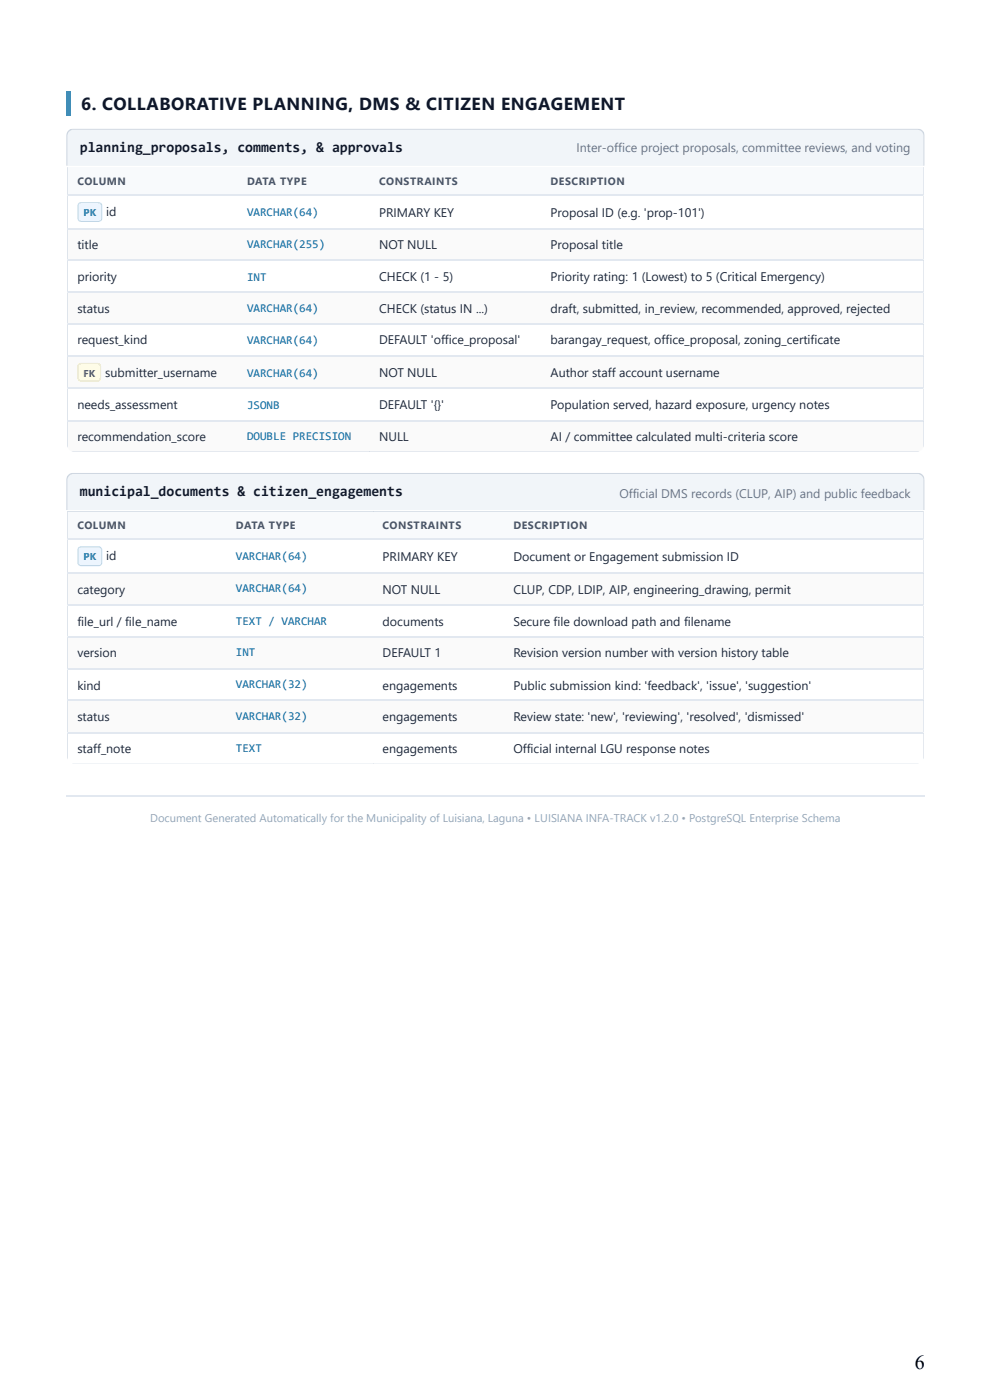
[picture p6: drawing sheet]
<svg xmlns="http://www.w3.org/2000/svg" width="210mm" height="297mm" viewBox="0 0 210 297" stroke-linecap="round" stroke-linejoin="round" font-family="sans-serif">
<defs><g id="words">
<text font-size="4.2" x="193.9" y="290.5">6</text>
<text font-size="3.7" fill="#0f172a" x="17.2" y="23.3">6. COLLABORATIVE PLANNING, DMS &amp; CITIZEN ENGAGEMENT</text>
<g font-size="3" fill="#0f172a">
<text x="16.9" y="32.3">planning_proposals, comments, &amp; approvals</text>
<text x="16.9" y="105.3">municipal_documents &amp; citizen_engagements</text>
</g>
<g font-size="2.6" fill="#64748b">
<text x="122.2" y="32.3">Inter-office project proposals, committee reviews, and voting</text>
<text x="131.3" y="105.6">Official DMS records (CLUP, AIP) and public feedback</text>
</g>
<g font-size="2.6" fill="#1e293b">
<text x="22.5" y="45.8">id</text>
<text x="80.4" y="46">PRIMARY KEY</text>
<text x="116.7" y="46">Proposal ID (e.g. 'prop-101')</text>
<text x="16.4" y="52.9">title</text>
<text x="80.4" y="52.9">NOT NULL</text>
<text x="116.7" y="52.9">Proposal title</text>
<text x="16.4" y="59.5">priority</text>
<text x="80.4" y="59.5">CHECK (1 - 5)</text>
<text x="116.7" y="59.5">Priority rating: 1 (Lowest) to 5 (Critical Emergency)</text>
<text x="16.4" y="66.4">status</text>
<text x="80.4" y="66.4">CHECK (status IN ...)</text>
<text x="116.7" y="66.4">draft, submitted, in_review, recommended, approved, rejected</text>
<text x="16.4" y="73">request_kind</text>
<text x="80.4" y="73">DEFAULT 'office_proposal'</text>
<text x="116.7" y="73">barangay_request, office_proposal, zoning_certificate</text>
<text x="22.3" y="79.9">submitter_username</text>
<text x="80.4" y="79.9">NOT NULL</text>
<text x="116.7" y="79.9">Author staff account username</text>
<text x="16.4" y="86.8">needs_assessment</text>
<text x="80.4" y="86.8">DEFAULT '{}'</text>
<text x="116.7" y="86.8">Population served, hazard exposure, urgency notes</text>
<text x="16.4" y="93.7">recommendation_score</text>
<text x="80.4" y="93.7">NULL</text>
<text x="116.7" y="93.7">AI / committee calculated multi-criteria score</text>
<text x="22.5" y="118.8">id</text>
<text x="81.1" y="119.1">PRIMARY KEY</text>
<text x="108.8" y="119.1">Document or Engagement submission ID</text>
<text x="16.4" y="125.9">category</text>
<text x="81.1" y="125.9">NOT NULL</text>
<text x="108.8" y="125.9">CLUP, CDP, LDIP, AIP, engineering_drawing, permit</text>
<text x="16.4" y="132.8">file_url / file_name</text>
<text x="81.1" y="132.8">documents</text>
<text x="108.8" y="132.8">Secure file download path and filename</text>
<text x="16.4" y="139.4">version</text>
<text x="81.1" y="139.4">DEFAULT 1</text>
<text x="108.8" y="139.4">Revision version number with version history table</text>
<text x="16.4" y="146.3">kind</text>
<text x="81.1" y="146.3">engagements</text>
<text x="108.8" y="146.3">Public submission kind: 'feedback', 'issue', 'suggestion'</text>
<text x="16.4" y="152.9">status</text>
<text x="81.1" y="152.9">engagements</text>
<text x="108.8" y="152.9">Review state: 'new', 'reviewing', 'resolved', 'dismissed'</text>
<text x="16.4" y="159.8">staff_note</text>
<text x="81.1" y="159.8">engagements</text>
<text x="108.8" y="159.8">Official internal LGU response notes</text>
</g>
<g font-size="2.5" fill="#0369a1">
<text x="52.4" y="45.8">VARCHAR(64)</text>
<text x="52.4" y="52.7">VARCHAR(255)</text>
<text x="52.4" y="59.5">INT</text>
<text x="52.4" y="66.1">VARCHAR(64)</text>
<text x="52.4" y="73">VARCHAR(64)</text>
<text x="52.4" y="79.9">VARCHAR(64)</text>
<text x="52.4" y="86.8">JSONB</text>
<text x="52.4" y="93.4">DOUBLE PRECISION</text>
<text x="50" y="118.8">VARCHAR(64)</text>
<text x="50" y="125.7">VARCHAR(64)</text>
<text x="50" y="132.6">TEXT / VARCHAR</text>
<text x="50" y="139.2">INT</text>
<text x="50" y="146.1">VARCHAR(32)</text>
<text x="50" y="152.7">VARCHAR(32)</text>
<text x="50" y="159.5">TEXT</text>
</g>
<text font-size="2.4" fill="#94a3b8" x="31.8" y="174.4">Document Generated Automatically for the Municipality of Luisiana, Laguna • LUISIANA INFA-TRACK v1.2.0 • PostgreSQL Enterprise Schema</text>
<g font-size="2.2" fill="#475569">
<text x="16.4" y="39.2">COLUMN</text>
<text x="52.4" y="39.2">DATA TYPE</text>
<text x="80.4" y="39.2">CONSTRAINTS</text>
<text x="116.7" y="39.2">DESCRIPTION</text>
<text x="16.4" y="112.2">COLUMN</text>
<text x="50" y="112.2">DATA TYPE</text>
<text x="81.1" y="112.2">CONSTRAINTS</text>
<text x="108.8" y="112.2">DESCRIPTION</text>
</g>
<g font-size="2.1" fill="#1d4ed8">
<text x="17.7" y="45.8">PK</text>
<text x="17.7" y="118.8">PK</text>
</g>
<text font-size="2.1" fill="#a16207" x="17.7" y="79.9">FK</text>
</g></defs>
<path d="M14 19.3h1.1v5.3h-1.1z" fill="#0284c7"/>
<path d="M14.6 27.8l.5-.3 .5-.1h178.9a1.45 1.45 0 0 1 1.4 1.4v6.4h-181.7v-6.5z" fill="#f1f5f9"/>
<g fill="#cbd5e1">
<path d="M14 27.3h182.1v.9h-182.1z"/>
<path d="M195.1 27.3h1v7.9h-1z"/>
<path d="M14 27.3h1v7.9h-1z"/>
</g>
<g fill="#f8fafc">
<path d="M14.3 35.4h36v6.1h-36z"/>
<path d="M50.3 35.4h28v6.1h-28z"/>
<path d="M78.3 35.4h36.3v6.1h-36.3z"/>
<path d="M114.6 35.4h81.2v6.1h-81.2z"/>
</g>
<g fill="#fafafa">
<path d="M14.3 48.4h36v6.9h-36z"/>
<path d="M50.3 48.4h28v6.9h-28z"/>
<path d="M78.3 48.4h36.3v6.9h-36.3z"/>
<path d="M114.6 48.4h81.2v6.9h-81.2z"/>
<path d="M14.3 61.9h36v6.9h-36z"/>
<path d="M50.3 61.9h28v6.9h-28z"/>
<path d="M78.3 61.9h36.3v6.9h-36.3z"/>
<path d="M114.6 61.9h81.2v6.9h-81.2z"/>
<path d="M14.3 75.4h36v7.2h-36z"/>
<path d="M50.3 75.4h28v7.2h-28z"/>
<path d="M78.3 75.4h36.3v7.2h-36.3z"/>
<path d="M114.6 75.4h81.2v7.2h-81.2z"/>
<path d="M14.3 89.2h36v6.6h-36z"/>
<path d="M50.3 89.2h28v6.6h-28z"/>
<path d="M78.3 89.2h36.3v6.6h-36.3z"/>
<path d="M114.6 89.2h81.2v6.6h-81.2z"/>
</g>
<g fill="none" stroke="#cbd5e1" stroke-width=".21">
<path d="M14.3 41.3v-5.9h181.5v5.9M14.3 41.5v6.9M14.3 48.7v6.3M14.3 55.3v6.6M195.8 41.5v6.9M195.8 48.7v6.3M195.8 55.3v6.6M14.3 62.2v6.3M14.3 68.8v6.6M14.3 75.7v6.6M195.8 62.2v6.3M195.8 68.8v6.6"/>
<path d="M195.8 75.7v6.6M14.3 82.6v6.6M14.3 89.4v6.4h181.5v-6.4M195.8 82.6v6.6"/>
</g>
<path d="M14.2 41.4h181.6M14.2 48.6h181.6M14.2 55.2h181.6M14.2 62h181.6M14.2 68.7h181.6M14.2 75.5h181.6M14.2 82.4h181.6M14.2 89.3h181.6" fill="none" stroke="#e2e8f0" stroke-width=".26"/>
<path d="M14.6 100.8l.5-.3 .5-.1h178.9a1.46 1.46 0 0 1 1.4 1.5v6.3h-181.7v-6.5z" fill="#f1f5f9"/>
<g fill="#cbd5e1">
<path d="M14 100.3h182.1v1h-182.1z"/>
<path d="M195.1 100.3h1v7.9h-1z"/>
<path d="M14 100.3h1v7.9h-1z"/>
</g>
<g fill="#f8fafc">
<path d="M14.3 108.5h33.6v6.1h-33.6z"/>
<path d="M47.9 108.5h31.2v6.1h-31.2z"/>
<path d="M79.1 108.5h27.5v6.1h-27.5z"/>
<path d="M106.6 108.5h89.2v6.1h-89.2z"/>
</g>
<g fill="#fafafa">
<path d="M14.3 121.7h33.6v6.6h-33.6z"/>
<path d="M47.9 121.7h31.2v6.6h-31.2z"/>
<path d="M79.1 121.7h27.5v6.6h-27.5z"/>
<path d="M106.6 121.7h89.2v6.6h-89.2z"/>
<path d="M14.3 135.2h33.6v6.6h-33.6z"/>
<path d="M47.9 135.2h31.2v6.6h-31.2z"/>
<path d="M79.1 135.2h27.5v6.6h-27.5z"/>
<path d="M106.6 135.2h89.2v6.6h-89.2z"/>
<path d="M14.3 148.7h33.6v6.6h-33.6z"/>
<path d="M47.9 148.7h31.2v6.6h-31.2z"/>
<path d="M79.1 148.7h27.5v6.6h-27.5z"/>
<path d="M106.6 148.7h89.2v6.6h-89.2z"/>
</g>
<g fill="none" stroke="#cbd5e1" stroke-width=".21">
<path d="M14.3 114.3v-5.9l181.5 .1v5.8M14.3 114.6v6.8M195.8 114.6v6.8M14.3 121.7v6.6M14.3 128.6v6.3M14.3 135.2v6.6M195.8 121.7v6.6M195.8 128.6v6.3M195.8 135.2v6.6M14.3 142.1v6.3M14.3 148.7v6.6M14.3 155.6v6.4h181.5v-6.4"/>
<path d="M195.8 142.1v6.3M195.8 148.7v6.6"/>
</g>
<path d="M14.2 114.4h181.6M14.2 121.6h181.6M14.2 128.5h181.6M14.2 135.1h181.6M14.2 141.9h181.6M14.2 148.6h181.6M14.2 155.4h181.6M14 168.9h182.1" fill="none" stroke="#e2e8f0" stroke-width=".26"/>
<path d="M16.7 43.2l.5-.2h3.7a.66 .66 0 0 1 .7 .7v2.6a.66 .66 0 0 1-.7 .7h-3.7a.66 .66 0 0 1-.7-.7v-2.6z" fill="#eff6ff"/>
<path d="M16.7 43.2l.5-.2h3.7a.66 .66 0 0 1 .7 .7v2.6a.66 .66 0 0 1-.7 .7h-3.7a.66 .66 0 0 1-.7-.7v-2.6z" fill="none" stroke="#bfdbfe" stroke-width=".26"/>
<path d="M16.7 77.3l.5-.2h3.4a.66 .66 0 0 1 .7 .7v2.4a.66 .66 0 0 1-.7 .6h-3.4a.66 .66 0 0 1-.7-.6v-2.4z" fill="#fefce8"/>
<path d="M16.7 77.3l.5-.2h3.4a.66 .66 0 0 1 .7 .7v2.4a.66 .66 0 0 1-.7 .6h-3.4a.66 .66 0 0 1-.7-.6v-2.4z" fill="none" stroke="#fef08a" stroke-width=".26"/>
<path d="M16.7 116.2l.5-.2h3.7a.66 .66 0 0 1 .7 .7v2.6a.66 .66 0 0 1-.7 .7h-3.7a.66 .66 0 0 1-.7-.7v-2.6z" fill="#eff6ff"/>
<path d="M16.7 116.2l.5-.2h3.7a.66 .66 0 0 1 .7 .7v2.6a.66 .66 0 0 1-.7 .7h-3.7a.66 .66 0 0 1-.7-.7v-2.6z" fill="none" stroke="#bfdbfe" stroke-width=".26"/>
<use href="#words"/>
</svg>
